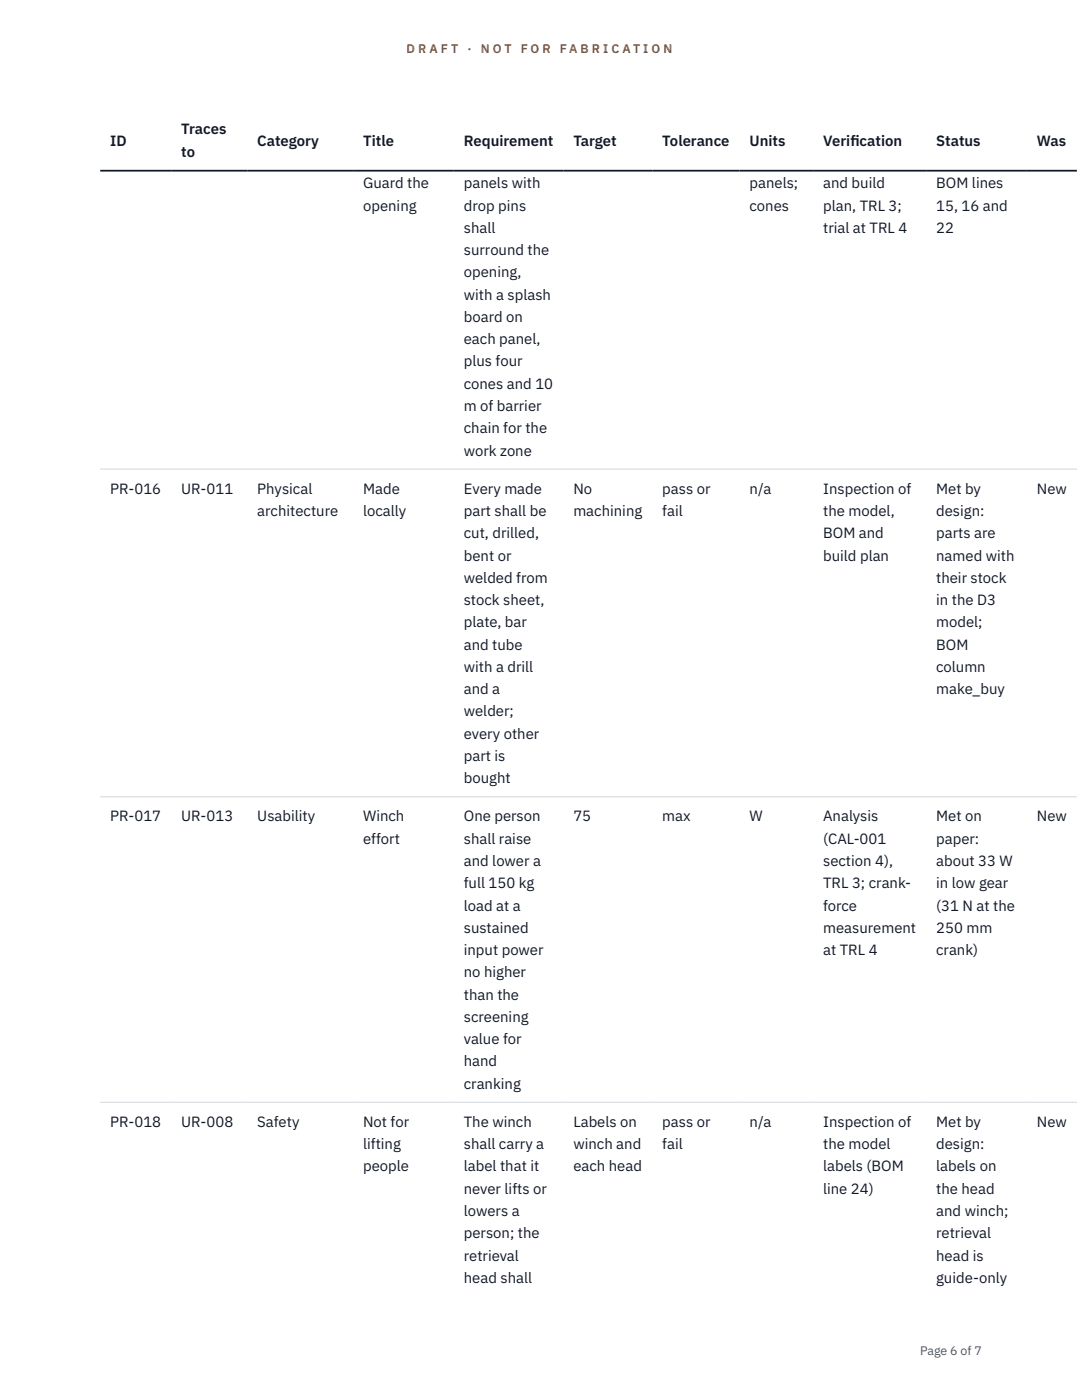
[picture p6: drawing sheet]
<svg xmlns="http://www.w3.org/2000/svg" width="216mm" height="279mm" viewBox="0 0 216 279" stroke-linecap="round" stroke-linejoin="round" font-family="sans-serif">
<defs><g id="words">
<g font-size="3" fill="#111827">
<text x="22" y="29.1">ID</text>
<text x="36.2" y="26.8">Traces</text>
<text x="51.3" y="29.1">Category</text>
<text x="72.5" y="29.1">Title</text>
<text x="92.6" y="29.1">Requirement</text>
<text x="114.4" y="29.1">Target</text>
<text x="132.2" y="29.1">Tolerance</text>
<text x="149.6" y="29.1">Units</text>
<text x="164.2" y="29.1">Verif</text>
<text x="169.7" y="29.1">ication</text>
<text x="186.8" y="29.1">Status</text>
<text x="206.9" y="29.1">Was</text>
<text x="36.2" y="31.3">to</text>
<text x="72.5" y="37.6">Guard the</text>
<text x="92.6" y="37.6">panels with</text>
<text x="149.6" y="37.6">panels;</text>
<text x="164.2" y="37.6">and build</text>
<text x="186.8" y="37.6">BOM lines</text>
<text x="72.5" y="42">opening</text>
<text x="92.6" y="42">drop pins</text>
<text x="92.6" y="46.5">shall</text>
<text x="149.6" y="42">cones</text>
<text x="164.2" y="42">plan, TRL 3;</text>
<text x="164.2" y="46.5">trial at TRL 4</text>
<text x="186.8" y="42">15, 16 and</text>
<text x="186.8" y="46.5">22</text>
<text x="92.6" y="50.9">surround the</text>
<text x="92.6" y="55.4">opening,</text>
<text x="92.6" y="59.8">with a splash</text>
<text x="92.6" y="64.2">board on</text>
<text x="92.6" y="68.7">each panel,</text>
<text x="92.6" y="73.1">plus four</text>
<text x="92.6" y="77.6">cones and 10</text>
<text x="92.6" y="82">m of barrier</text>
<text x="92.6" y="86.5">chain for the</text>
<text x="92.6" y="90.9">work zone</text>
<text x="22" y="98.5">PR-016</text>
<text x="36.2" y="98.5">UR-011</text>
<text x="51.3" y="98.5">Physical</text>
<text x="72.5" y="98.5">Made</text>
<text x="92.6" y="98.5">Every made</text>
<text x="114.4" y="98.5">No</text>
<text x="132.2" y="98.5">pass or</text>
<text x="149.6" y="98.5">n/a</text>
<text x="164.2" y="98.5">Inspection of</text>
<text x="186.8" y="98.5">Met by</text>
<text x="206.9" y="98.5">New</text>
<text x="51.3" y="103">architecture</text>
<text x="72.5" y="103">locally</text>
<text x="92.6" y="103">part shall be</text>
<text x="92.6" y="107.4">cut, drilled,</text>
<text x="114.4" y="103">machining</text>
<text x="132.2" y="103">fail</text>
<text x="164.2" y="103">the model,</text>
<text x="164.2" y="107.4">BOM and</text>
<text x="186.8" y="103">design:</text>
<text x="186.8" y="107.4">parts are</text>
<text x="92.6" y="111.9">bent or</text>
<text x="164.2" y="111.9">build plan</text>
<text x="186.8" y="111.9">named with</text>
<text x="92.6" y="116.3">welded from</text>
<text x="186.8" y="116.3">their stock</text>
<text x="92.6" y="120.8">stock sheet,</text>
<text x="92.6" y="125.2">plate, bar</text>
<text x="186.8" y="120.8">in the D3</text>
<text x="186.8" y="125.2">model;</text>
<text x="92.6" y="129.7">and tube</text>
<text x="186.8" y="129.7">BOM</text>
<text x="92.6" y="134.1">with a drill</text>
<text x="186.8" y="134.1">column</text>
<text x="92.6" y="138.5">and a</text>
<text x="92.6" y="143">welder;</text>
<text x="186.8" y="138.5">make_buy</text>
<text x="92.6" y="147.4">every other</text>
<text x="92.6" y="151.9">part is</text>
<text x="92.6" y="156.3">bought</text>
<text x="22" y="163.9">PR-017</text>
<text x="36.2" y="163.9">UR-013</text>
<text x="51.3" y="163.9">Usability</text>
<text x="72.5" y="163.9">Winch</text>
<text x="92.6" y="163.9">One person</text>
<text x="114.4" y="163.9">75</text>
<text x="132.2" y="163.9">max</text>
<text x="149.6" y="163.9">W</text>
<text x="164.2" y="163.9">Analysis</text>
<text x="186.8" y="163.9">Met on</text>
<text x="206.9" y="163.9">New</text>
<text x="72.5" y="168.4">effort</text>
<text x="92.6" y="168.4">shall raise</text>
<text x="92.6" y="172.8">and lower a</text>
<text x="164.2" y="168.4">(CAL-001</text>
<text x="164.2" y="172.8">section 4),</text>
<text x="186.8" y="168.4">paper:</text>
<text x="186.8" y="172.8">about 33 W</text>
<text x="92.6" y="177.3">full 150 kg</text>
<text x="164.2" y="177.3">TRL 3; crank-</text>
<text x="186.8" y="177.3">in low gear</text>
<text x="92.6" y="181.7">load at a</text>
<text x="164.2" y="181.7">force</text>
<text x="186.8" y="181.7">(31 N at the</text>
<text x="92.6" y="186.2">sustained</text>
<text x="92.6" y="190.6">input power</text>
<text x="164.2" y="186.2">measurement</text>
<text x="164.2" y="190.6">at TRL 4</text>
<text x="186.8" y="186.2">250 mm</text>
<text x="186.8" y="190.6">crank)</text>
<text x="92.6" y="195.1">no higher</text>
<text x="92.6" y="199.5">than the</text>
<text x="92.6" y="203.9">screening</text>
<text x="92.6" y="208.4">value for</text>
<text x="92.6" y="212.8">hand</text>
<text x="92.6" y="217.3">cranking</text>
<text x="22" y="224.9">PR-018</text>
<text x="36.2" y="224.9">UR-008</text>
<text x="51.3" y="224.9">Safety</text>
<text x="72.5" y="224.9">Not for</text>
<text x="92.6" y="224.9">The winch</text>
<text x="114.4" y="224.9">Labels on</text>
<text x="132.2" y="224.9">pass or</text>
<text x="149.6" y="224.9">n/a</text>
<text x="164.2" y="224.9">Inspection of</text>
<text x="186.8" y="224.9">Met by</text>
<text x="206.9" y="224.9">New</text>
<text x="72.5" y="229.4">lifting</text>
<text x="72.5" y="233.8">people</text>
<text x="92.6" y="229.4">shall carry a</text>
<text x="92.6" y="233.8">label that it</text>
<text x="114.4" y="229.4">winch and</text>
<text x="114.4" y="233.8">each head</text>
<text x="132.2" y="229.4">fail</text>
<text x="164.2" y="229.4">the model</text>
<text x="164.2" y="233.8">labels (BOM</text>
<text x="186.8" y="229.4">design:</text>
<text x="186.8" y="233.8">labels on</text>
<text x="92.6" y="238.2">never lifts or</text>
<text x="164.2" y="238.2">line 24)</text>
<text x="186.8" y="238.2">the head</text>
<text x="92.6" y="242.7">lowers a</text>
<text x="186.8" y="242.7">and winch;</text>
<text x="92.6" y="247.1">person; the</text>
<text x="92.6" y="251.6">retrieval</text>
<text x="186.8" y="247.1">retrieval</text>
<text x="186.8" y="251.6">head is</text>
<text x="92.6" y="256">head shall</text>
<text x="186.8" y="256">guide-only</text>
</g>
<g font-size="2.5" fill="#b45309">
<text x="81.1" y="10.5">D R A F T</text>
<text x="93.3" y="10.5">·</text>
<text x="95.9" y="10.5">N O T</text>
<text x="103.9" y="10.5">F O R</text>
<text x="111.7" y="10.5">F A B R I C A T I O N</text>
</g>
<text font-size="2.5" fill="#4b5563" x="183.6" y="270.3">Page 6 of 7</text>
</g></defs>
<path d="M20 93.6h194.9M20 159h194.9M20 220h194.9" fill="none" stroke="#d1d5db" stroke-width=".2"/>
<path d="M20 34.1h194.9" fill="none" stroke="#111827" stroke-width=".35"/>
<use href="#words"/>
</svg>
